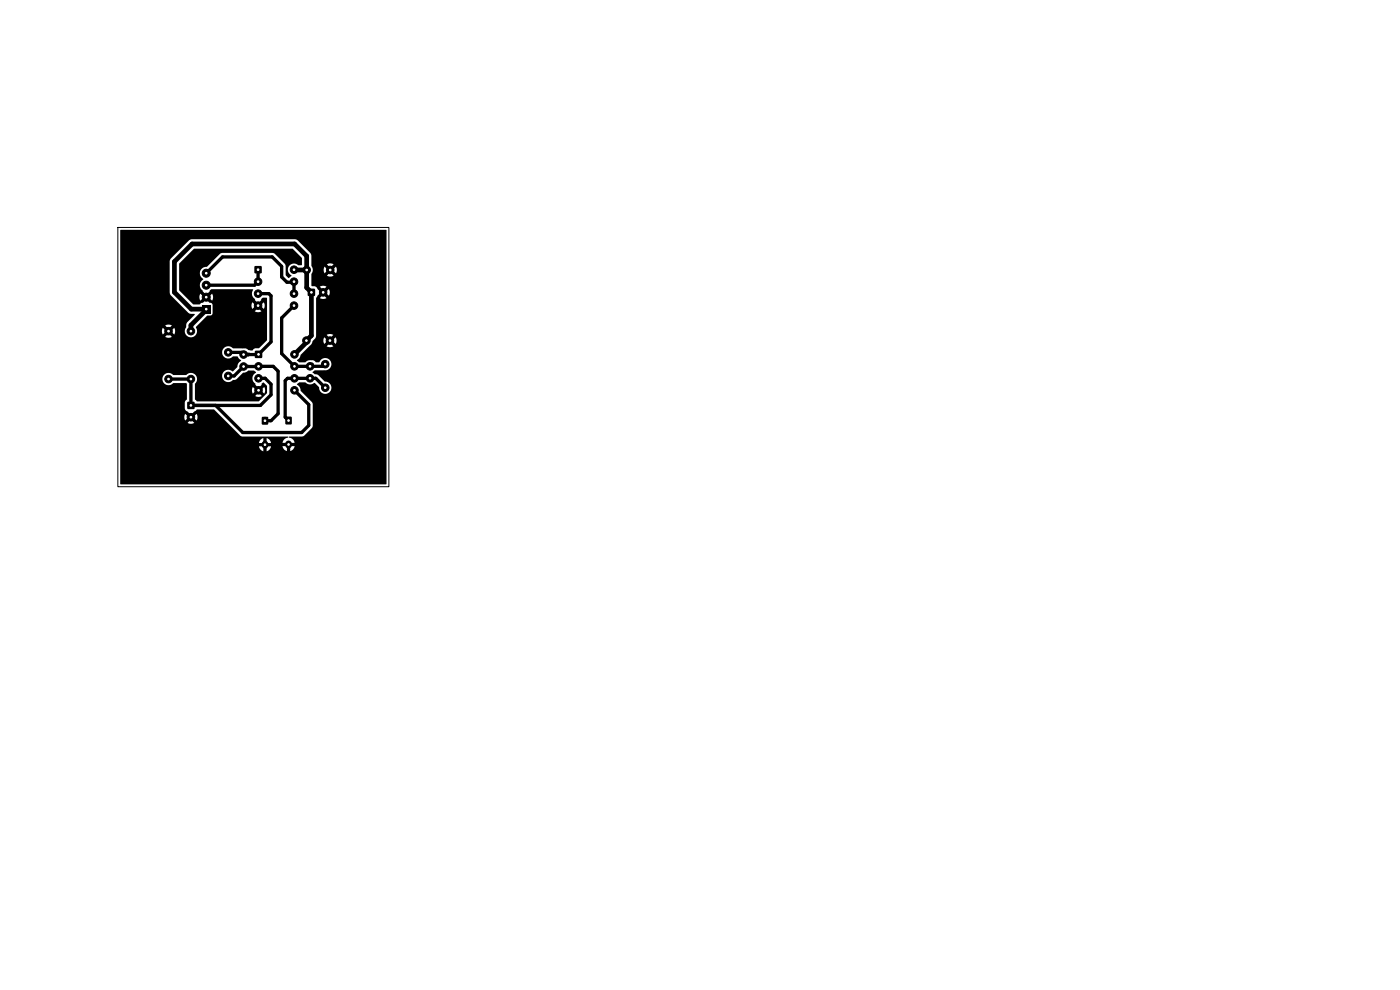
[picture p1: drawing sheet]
<svg xmlns="http://www.w3.org/2000/svg" width="297mm" height="210mm" viewBox="0 0 297 210" stroke-linecap="round" stroke-linejoin="round" font-family="sans-serif">
<g fill="#000" stroke="#000" stroke-width=".21">
<circle cx="43.7" cy="58" r=".85"/>
<circle cx="54.7" cy="59.7" r=".8"/>
<circle cx="62.4" cy="57.2" r=".8"/>
<circle cx="62.4" cy="59.7" r=".8"/>
<circle cx="65.1" cy="57.3" r=".8"/>
<circle cx="70.1" cy="57.3" r=".8"/>
<circle cx="35.7" cy="70.2" r=".8"/>
<circle cx="40.5" cy="70.2" r=".8"/>
<circle cx="43.7" cy="63" r=".85"/>
<circle cx="43.7" cy="60.5" r=".85"/>
<circle cx="48.4" cy="79.7" r=".8"/>
<circle cx="48.4" cy="74.7" r=".8"/>
<circle cx="51.7" cy="75.2" r=".8"/>
<circle cx="51.7" cy="77.7" r=".8"/>
<circle cx="54.7" cy="64.8" r=".8"/>
<circle cx="54.7" cy="62.3" r=".8"/>
<circle cx="54.8" cy="77.7" r=".8"/>
<circle cx="62.4" cy="62.3" r=".8"/>
<circle cx="62.4" cy="64.8" r=".8"/>
<circle cx="62.5" cy="75.2" r=".8"/>
<circle cx="62.5" cy="77.7" r=".8"/>
<circle cx="65" cy="72.2" r=".8"/>
<circle cx="65.8" cy="77.7" r=".8"/>
<circle cx="68.6" cy="62" r=".8"/>
<circle cx="69" cy="77.2" r=".8"/>
<circle cx="70" cy="72.2" r=".8"/>
<circle cx="35.7" cy="80.4" r=".8"/>
<circle cx="40.5" cy="88.5" r=".8"/>
<circle cx="40.5" cy="80.4" r=".8"/>
<circle cx="54.8" cy="82.8" r=".8"/>
<circle cx="54.8" cy="80.3" r=".8"/>
<circle cx="62.5" cy="80.3" r=".8"/>
<circle cx="62.5" cy="82.8" r=".8"/>
<circle cx="65.8" cy="80.2" r=".8"/>
<circle cx="69" cy="82.2" r=".8"/>
</g>
<path d="M54 56.5h1.5v1.4h-1.5zM41.1 52.8h20.9l2.1 1.9-.1 1.5-.7 .1a1.35 1.35 0 0 0-2 .2 1.35 1.35 0 0 0 .5 2l-.6 .5-.6-.6-.1-2.3-2.2-2.3-.5-.2-10.8 .1-3.1 2.9a1.43 1.43 0 0 0-1.4 1 1.43 1.43 0 0 0 .6 1.6 1.54 1.54 0 0 0-.1 2.6l.7 .7-.4 .2v.3l-.8-.7-.2 .6 .1 .7 .1 .2 .8-.8v.3l.4 .2-.6 .7-.4 .1-.3 .3h-1.4l-3-3v-5.7zM25.5 48.8h56.5v53.9h-56.5v-8h29.4a1.28 1.28 0 0 0 1 1l1-.1 .4-.4 .2-.5h-.9v1h-.7v-1h-30.4v-.4h30.4l.3 .4 3.7-.1 .2 .5 .4 .5 1.1 .1a1.28 1.28 0 0 0 .9-1.1h-.9v1.1h-.7v-1.1h-4.5a.35 .35 0 0 0 .2-.3 .35 .35 0 0 0-.3-.3h1.2a1.28 1.28 0 0 0-.9-1.1v1.1h-.5l-.2 .3h-30.4v-.3h30.4v-1.1l-.7 .4-.3 .7h-29.4v-4.3h14.3l.6 .2 .8-.2-.7-.7-.7 .7h-14.3v-1.3h13.6l.2 .8 .7-.8 .1 .2a.46 .46 0 0 0 .5 .3 .46 .46 0 0 0 .4-.4l.7 .7 .2-.6-.2-.8-.8 .7a.4 .4 0 0 0-.4-.4 .4 .4 0 0 0-.4 .3l-.8-.6-.2 .6h-13.6v-8.1h8.9a1.33 1.33 0 0 0 .9 1.3 1.33 1.33 0 0 0 1.5-.3l2.8 .1v3.3l-.4 .6v1.4l.2 .3 1.1 1 1.3-1.1h3.5l6 5.7h9.7l.1 .2a1.29 1.29 0 0 0-1.2 1.1l1.2 .1a.35 .35 0 0 0-.1 .5 .35 .35 0 0 0 .5 0 .35 .35 0 0 0-.2-.6l1.2-.1a1.59 1.59 0 0 0-1.2-1l.1-.2 3-.1 1.9-2v-4.9l-2.5-2.7-.2-.8-.6-.6 .5-.4h1.2a1.39 1.39 0 0 0 1.9 .1l1.1 1a1.32 1.32 0 0 0 1.3 1.3 1.32 1.32 0 0 0 1.3-1.4 1.32 1.32 0 0 0-1.4-1.2l-1.4-1.3-.8-.2-.4-.4 .5-.4 1.9-.1a1.34 1.34 0 0 0 1.6-.9 1.34 1.34 0 0 0-1-1.6 1.34 1.34 0 0 0-1.6 .9l-.7-.1a1.7 1.7 0 0 0-2.3 .1h-1.2l-.5-.5 .6-.5 .2-.6 1.8-1.8h3.7l.6 .2 .8-.2-.7-.8-.7 .8h-3.7l.5-.6 .4-.8h2.1l.2 .9 .7-.8 .1 .1a.46 .46 0 0 0 .5 .3 .46 .46 0 0 0 .4-.3l.7 .7 .2-.6-.2-.9-.8 .8a.4 .4 0 0 0-.4-.5 .4 .4 0 0 0-.4 .4l-.8-.7-.2 .6h-2.1l.4-.4 .2-.7h2.2l.7 .8 .7-.8-.6-.1-.8 .1h-2.2v-7.8l1.6 .2 .6-.2-.7-.7-.8 .7h-.7l.9-1.2h.2a.45 .45 0 0 0 .4 .4 .45 .45 0 0 0 .5-.4l.7 .7 .2-.6-.2-.8-.8 .7a.4 .4 0 0 0-.4-.4 .4 .4 0 0 0-.4 .4l-1.2-1.2h.8l.8 .7 .7-.7-.6-.2-.9 .2-1.6-.1-.1-2.2h3.2l.6 .2 .9-.2-.7-.7-.8 .7h-3.2l.3-1.3h2.3l.2 .8 .8-.8a.45 .45 0 0 0 .4 .5 .45 .45 0 0 0 .5-.4l.7 .7 .2-.6-.2-.8-.8 .7a.4 .4 0 0 0-.4-.4 .4 .4 0 0 0-.4 .3l-.8-.6-.2 .6h-2.3l-.3-1.1h3.2l.8 .7 .7-.7-.6-.2-.9 .2h-3.2l-.2-2.3-2.8-2.8-.3-.2h-22.3l-.4 .2-3.9 3.9-.2 .5v6.7l.1 .4 3.8 3.9 .4 .1 1 .2-1.7 1.8-.1 .9a1.33 1.33 0 0 0 .2 1.8 1.33 1.33 0 0 0 1.8 0 1.33 1.33 0 0 0 .1-1.8l2.3-2.4 1.1-.2 .1-.8h8.9l.6 .2 .9-.2-.8-.7-.7 .7h-8.9v-1.3h8.2l.2 .8 .7-.7 .1 .1a.46 .46 0 0 0 .5 .3 .46 .46 0 0 0 .4-.4l.8 .7 .2-.6-.2-.8-.8 .7a.4 .4 0 0 0-.4-.4 .4 .4 0 0 0-.5 .4l-.8-.7-.2 .6h-8.2a.6 .6 0 0 0-.7-.5l-.6-.7 .3-.1 .2-.4 .7 .8 .2-.6-.1-.7-.1-.2-.7 .7-.2-.4-.3-.1 1-1.1h8.8l.1 .1a1.45 1.45 0 0 0 .4 2l-.1 .1 .7 .7 1-1.1h.9v9l-1.6 1.6-1 .1-.4 .4h-.9l-.7-.4h-2.6a1.31 1.31 0 0 0-1.9 0 1.31 1.31 0 0 0 .1 1.9 1.31 1.31 0 0 0 1.9-.2h.9l.7 1a1.45 1.45 0 0 0-.8 1.3l-.9 .9a1.33 1.33 0 0 0-1.9 0 1.33 1.33 0 0 0 .1 1.9 1.33 1.33 0 0 0 1.9-.1l.6-.1 1.4-1.4 .7-.1 .5-.4h1.1l.5 .5a1.4 1.4 0 0 0-.1 2.4l-.1 .1 .7 .7 1-1.2 .8 .8v1.5l-1.7 1.7h-13.1l-.4-.4v-.7h12.7l.6 .2 .9-.2-.8-.7-.7 .7h-12.7v-1.3h12l.2 .8 .8-.8a.45 .45 0 0 0 .5 .5 .45 .45 0 0 0 .4-.4l.8 .7 .1-.6-.1-.8-.9 .7a.4 .4 0 0 0-.3-.4 .4 .4 0 0 0-.5 .3l-.8-.6-.2 .6h-12v-1.3a1.32 1.32 0 0 0 0-1.9 1.32 1.32 0 0 0-1.9 .1l-2.8-.1a1.31 1.31 0 0 0-1.4-.3 1.31 1.31 0 0 0-.9 1.1h-8.9v-8.8h9.5l.6 .2 .9-.2-.8-.8-.7 .8h-9.5v-1.4h8.8l.2 .9 .8-.8a.45 .45 0 0 0 .5 .4 .45 .45 0 0 0 .4-.3l.8 .7 .2-.6-.2-.9-.8 .8a.4 .4 0 0 0-.4-.5 .4 .4 0 0 0-.5 .4l-.8-.7-.2 .6h-8.8v-1.1h9.5l.7 .8 .8-.8-.6-.1-.9 .1h-9.5zM42.9 64.7h1.7v1.7h-1.7zM54.1 74.4h1.5v1.5h-1.5zM65.3 61.3h1.5v1.4h-1.5zM39.8 85.3h1.4v1.4h-1.4zM55.6 88.5h1.2v1.5h-1.2zM60.6 88.4h1.2v1.6h-1.2z" fill="#000"/>
<path d="M56.2 94.2v.3M61.2 94.1v.3" fill="none" stroke="#000" stroke-width="1.4"/>
<g fill="none" stroke="#000" stroke-width=".7">
<path d="M43.8 58l3.4-3.5h10.5l2 2v2.3l1.2 1.1h1.3l.2-.1v2.5M54.7 57.2v2.6l-.7 .7h-10.2M62.4 57.2v.1M43.8 65.6v.2M48.4 79.8h1.3l2-2 6.3-.1 1 1.1v9l-1.5 1.5h-1.3v-.5M52 74.8l.4 .4M52.5 77.7l-.1 .1M52.8 75.1l-.2 .1M54.7 62.3h2.3l.5 .5v9.7l-2.7 2.7h-3.1l-.5-.4h-2.8M62.4 64.8l-2.7 2.7v7.5l2.8 2.8M65 72.3v.3M66.2 77.3l-.4 .4"/>
<path d="M69 77.3l-.5 .4h-6M54.8 80.3h1.4M56.3 80.3l1.2 1.2v2.3l-2.3 2.2h-14.7v-5.6h-4.8M56.3 80.3h-.1M62.5 80.3h.1M62.5 82.8l3 3v4.5l-1.5 1.5h-12.5l-5.8-5.8M65.7 80.2h.1M65.8 80.2v.1M69 82.3l-2-2.1-6 .1-.5 .5v7.7l.7 .7"/>
</g>
<path d="M62.4 57.3h2.7M43.8 65.6h-3.2l-3.6-3.6v-6.5l3.7-3.7h21.8l2.6 2.5v6.7l1 1v9.2l-1.1 1.1M43.8 65.8l-3.3 3.2v1.3M65 72.6l-2.5 2.6" fill="none" stroke="#000" stroke-width="1"/>
<path d="M25 48.3h57.5v54.9h-57.5z" fill="none" stroke="#000" stroke-width=".21"/>
<g fill="#fff" stroke="#fff" stroke-width=".21">
<circle cx="35.7" cy="70.3" r=".17"/>
<circle cx="35.7" cy="80.4" r=".17"/>
<circle cx="40.5" cy="80.4" r=".17"/>
<circle cx="40.5" cy="70.3" r=".17"/>
<circle cx="43.7" cy="58" r=".17"/>
<circle cx="43.7" cy="60.5" r=".17"/>
<circle cx="43.7" cy="63" r=".17"/>
<circle cx="43.7" cy="65.6" r=".17"/>
<circle cx="68.6" cy="62" r=".17"/>
<circle cx="66.1" cy="62" r=".17"/>
<circle cx="62.4" cy="57.2" r=".17"/>
<circle cx="62.4" cy="59.7" r=".17"/>
<circle cx="62.4" cy="62.3" r=".17"/>
<circle cx="62.4" cy="64.8" r=".17"/>
<circle cx="54.7" cy="64.8" r=".17"/>
<circle cx="54.7" cy="62.3" r=".17"/>
<circle cx="54.7" cy="59.7" r=".17"/>
<circle cx="54.7" cy="57.2" r=".17"/>
<circle cx="70.1" cy="57.3" r=".18"/>
<circle cx="65.1" cy="57.3" r=".18"/>
<circle cx="65.8" cy="77.7" r=".17"/>
<circle cx="65.8" cy="80.2" r=".17"/>
<circle cx="61.2" cy="89.2" r=".18"/>
<circle cx="61.2" cy="94.3" r=".18"/>
<circle cx="51.7" cy="75.2" r=".18"/>
<circle cx="51.7" cy="77.7" r=".18"/>
<circle cx="54.8" cy="75.2" r=".17"/>
<circle cx="54.8" cy="77.7" r=".17"/>
<circle cx="54.8" cy="80.3" r=".17"/>
<circle cx="54.8" cy="82.8" r=".17"/>
<circle cx="62.5" cy="82.8" r=".17"/>
<circle cx="62.5" cy="80.3" r=".17"/>
<circle cx="62.5" cy="77.7" r=".17"/>
<circle cx="62.5" cy="75.2" r=".17"/>
<circle cx="65" cy="72.2" r=".17"/>
<circle cx="70" cy="72.3" r=".17"/>
<circle cx="48.4" cy="74.7" r=".18"/>
<circle cx="48.4" cy="79.7" r=".18"/>
<circle cx="40.5" cy="86" r=".17"/>
<circle cx="40.5" cy="88.5" r=".17"/>
<circle cx="69" cy="77.3" r=".17"/>
<circle cx="69" cy="82.3" r=".17"/>
<circle cx="56.2" cy="89.2" r=".17"/>
<circle cx="56.2" cy="94.3" r=".17"/>
</g>
</svg>
